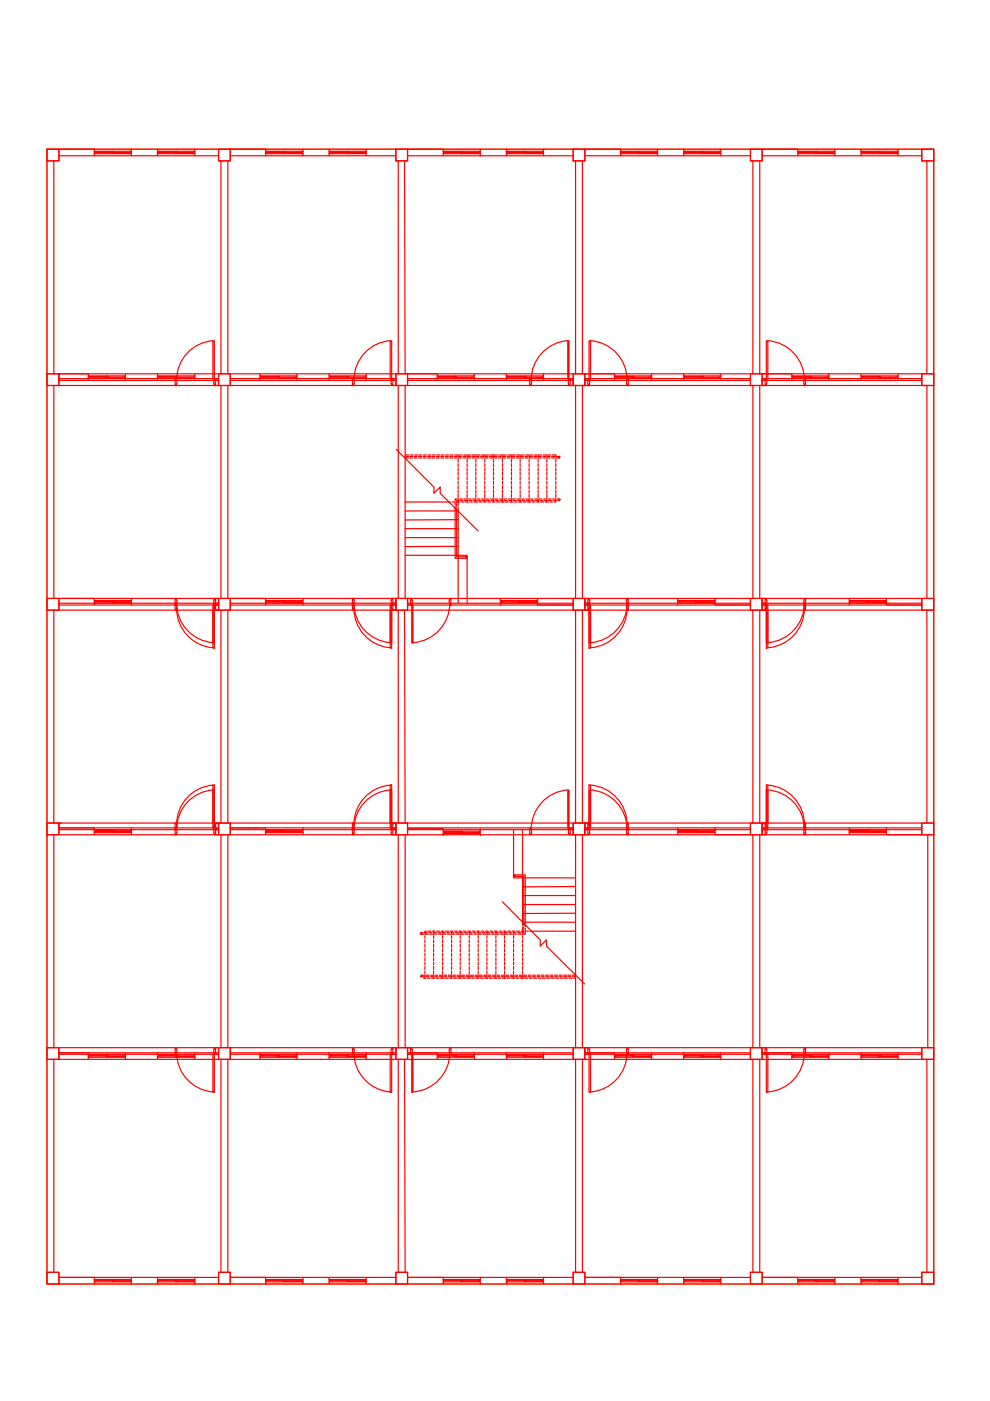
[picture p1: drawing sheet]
<svg xmlns="http://www.w3.org/2000/svg" width="210mm" height="297mm" viewBox="0 0 210 297" stroke-linecap="round" stroke-linejoin="round" font-family="sans-serif">
<!-- layer: SB foot print -->
<path d="M10 31.6h188v240.6h-188z" fill="none" stroke="#ff7f00" stroke-width=".25"/>
<!-- layer: SB FIRST FLOOR -->
<g fill="none" stroke="#f00" stroke-width=".25">
<path d="M10 31.6h2.5v2.5h-2.5zM46.3 31.6h2.5v2.5h-2.5zM83.9 31.6h2.5v2.5h-2.5zM121.5 31.6h2.5v2.5h-2.5zM159.1 31.6h2.5v2.5h-2.5zM195.4 31.6h2.6v2.5h-2.6zM12.5 79.3h6.2v1.4M18.7 79.7h7.9M18.9 79.7v.5M18.9 79.8h4v.3M18.9 80h7.6M19.3 79.8v.2"/>
<path d="M22.5 79.8v.3h4M22.7 79.7v.5M26 80v.1M26.5 79.7v.5M26.6 79.3v1.4M33.4 79.7h7.9M33.4 79.3v1.4M33.6 79.7v.5M33.6 79.8h4v.3M33.6 80h7.5M34 79.8v.2M37.1 79.8v.3h4"/>
<path d="M37.4 79.7v.5M40.7 80v.1M41.1 79.7v.5M41.3 79.3v1.4M46.3 79.3v1.4M48.8 79.3v2.4h-2.5v-1h-33.8v-1.4h185.5v50.1h-188v-47.7h2.5v-2.4h-2.5v2.4M55.1 79.3v1.4M55.1 79.7h7.9M55.3 79.7v.5M55.3 79.8h3.9v.3M55.3 80h7.5M55.7 79.8v.2"/>
<path d="M58.8 79.8v.3h4M59 79.7v.5M62.4 80v.1M62.8 79.7v.5M63 79.3v1.4M69.8 79.7h7.8M69.8 79.3v1.4M70 79.7v.5M70 79.8h3.9v.3M70 80h7.5M70.3 79.8v.2M73.5 79.8v.3h4"/>
<path d="M73.7 79.7v.5M77.1 80v.1M77.5 79.7v.5M77.6 79.3v1.4M83.9 79.3v2.4h2.5v-2.4h6.3v1.4M92.7 79.7h7.9M92.9 79.7v.5M92.9 79.8h3.9v.3M92.9 80h7.5M93.3 79.8v.2M96.4 79.8v.3h4M96.6 79.7v.5"/>
<path d="M100 80v.1M100.4 79.7v.5M100.6 79.3v1.4M107.4 79.7h7.8M107.4 79.3v1.4M107.6 79.7v.5M107.6 79.8h4v.3M107.6 80h7.4M107.9 79.8v.2M111.1 79.8v.3h3.9M111.3 79.7v.5M114.7 80v.1"/>
<path d="M115 79.7v.5M115.2 79.3v1.4M121.5 79.3v2.4h2.5v-2.4h6.3v1.4M130.3 79.7h7.9M130.5 79.7v.5M130.5 79.8h3.9v.3M130.5 80h7.5M130.9 79.8v.2M134 79.8v.3h4M134.2 79.7v.5M137.6 80v.1M138 79.7v.5"/>
<path d="M138.2 79.3v1.4M145 79.7h7.8M145 79.3v1.4M145.1 79.7v.5M145.1 79.8h4v.3M145.1 80h7.5M145.5 79.8v.2M148.7 79.8v.3h3.9M148.9 79.7v.5M152.3 80v.1M152.6 79.7v.5M152.8 79.3v1.4"/>
<path d="M159.1 79.3v2.4h2.5v-2.4h6.3v1.4M167.9 79.7h7.9M168.1 79.7v.5M168.1 79.8h4v.3M168.1 80h7.5M168.5 79.8v.2M171.6 79.8v.3h4M171.8 79.7v.5M175.2 80v.1M175.6 79.7v.5M175.8 79.3v1.4M182.5 79.7h7.9"/>
<path d="M182.5 79.3v1.4M182.7 79.7v.5M182.7 79.8h4v.3M182.7 80h7.5M183.1 79.8v.2M186.3 79.8v.3h3.9M186.5 79.7v.5M189.9 80v.1M190.2 79.7v.5M190.4 79.3v1.4M195.4 79.3v2.4h2.6M11.4 81.7v45.2"/>
<path d="M18.7 80.2h7.9M33.4 80.2h7.9M46.8 81.9v45M48.3 81.7v45.2M48.8 80.7h35.1M55.1 80.2h7.9M69.8 80.2h7.8M84 95.3l8 8v1.3l1.3-1.3v1.3l8.1 8M84.4 81.7v45.2M85.9 81.7v45.2M85.9 96.5h.8M85.9 96.8h.7"/>
<path d="M85.9 97.1h.7M86.4 80.7h35.1M86.9 96.8h.6M86.9 97.1h.6M87 96.5h.6M87.8 96.8h.6M87.8 97.1h.6M87.9 96.5h.7M88.8 96.8h.6M88.8 97.1h.6M88.8 96.5h.7M89.7 96.8h.6"/>
<path d="M89.7 97.1h.6M89.8 96.5h.6M90.7 96.8h.6M90.7 97.1h.6M90.7 96.5h.7M91.6 96.8h.6M91.6 97.1h.6M91.7 96.5h.6M92.5 96.8h.6M92.5 97.1h.6M92.6 96.5h.7M92.7 80.2h7.9"/>
<path d="M93.5 96.8h.6M93.5 97.1h.6M93.5 96.5h.7M94.4 96.8h.6M94.4 97.1h.6M94.5 96.5h.6M95.4 96.8h.6M95.4 97.1h.6M95.4 96.5h.7M96.3 96.8h.6M96.3 97.1h.6M96.4 96.5h.6"/>
<path d="M97.1 96.5v.5M97.1 97.4v.6M97.1 98.3v.6M97.1 99.3v.6M97.2 96.8h.6M97.2 97.1h.6M97.3 96.5h.7M98.2 96.8h.6M98.2 97.1h.6M98.3 96.5h.6M99 96.5v.5M99 97.4v.6"/>
<path d="M99 98.3v.6M99 99.3v.6M99.1 96.8h.6M99.1 97.1h.6M99.2 96.5h.6M100.1 96.8h.6M100.1 97.1h.6M100.1 96.5h.7M100.9 96.5v.5M100.9 97.4v.6M100.9 98.3v.6M100.9 99.3v.6"/>
<path d="M101 96.8h.6M101 97.1h.6M101.1 96.5h.6M101.9 96.8h.6M101.9 97.1h.6M102 96.5h.7M102.8 96.5v.5M102.8 97.4v.6M102.8 98.3v.6M102.8 99.3v.6M102.9 96.8h.6M102.9 97.1h.6"/>
<path d="M103 96.5h.6M103.8 96.8h.6M103.8 97.1h.6M103.9 96.5h.6M104.6 96.5v.5M104.6 97.4v.6M104.6 98.3v.6M104.6 99.3v.6M104.8 96.8h.6M104.8 97.1h.6M104.8 96.5h.7M105.7 96.8h.6"/>
<path d="M105.7 97.1h.6M105.8 96.5h.6M106.5 96.5v.5M106.5 97.4v.6M106.5 98.3v.6M106.5 99.3v.6M106.6 96.8h.6M106.6 97.1h.6M106.7 96.5h.7M107.4 80.2h7.8M107.6 96.8h.6M107.6 97.1h.6"/>
<path d="M107.7 96.5h.6M108.4 96.5v.5M108.4 97.4v.6M108.4 98.3v.6M108.4 99.3v.6M108.5 96.8h.6M108.5 97.1h.6M108.6 96.5h.6M109.5 96.8h.6M109.5 97.1h.6M109.5 96.5h.7M110.3 96.5v.5"/>
<path d="M110.3 97.4v.6M110.3 98.3v.6M110.3 99.3v.6M110.4 96.8h.6M110.4 97.1h.6M110.5 96.5h.6M111.3 96.8h.6M111.3 97.1h.6M111.4 96.5h.7M112.2 96.5v.5M112.2 97.4v.6M112.2 98.3v.6"/>
<path d="M112.2 99.3v.6M112.3 96.8h.6M112.3 97.1h.6M112.4 96.5h.6M113.2 96.8h.6M113.2 97.1h.6M113.3 96.5h.6M114.1 96.5v.5M114.1 97.4v.6M114.1 98.3v.6M114.1 99.3v.6M114.2 96.8h.6"/>
<path d="M114.2 97.1h.6M114.2 96.5h.7M115.1 96.8h.6M115.1 97.1h.6M115.2 96.5h.6M115.9 96.5v.5M115.9 97.4v.6M115.9 98.3v.6M115.9 99.3v.6M116 96.8h.6M116 97.1h.6M116.1 96.5h.7"/>
<path d="M117 96.8h.6M117 97.1h.6M117.1 96.5h.7v.5M117.8 97.4v.6M117.8 98.3v.6M117.8 99.3v.6M117.9 96.8h.7M117.9 97.1h.7M118.4 96.9l.1 .2 .2-.1M118.5 96.8l.2 .1M122 81.7v45.2M123.5 81.7v45.2"/>
<path d="M124 80.7h35.1M130.3 80.2h7.9M145 80.2h7.8M159.6 81.7v45.2M161.1 81.7v45.2M161.6 80.7h33.8M167.9 80.2h7.9M182.5 80.2h7.9M196.5 81.7v45.2M85.9 114h11.2M85.9 112.1h11.2M85.9 108.3h11.2"/>
<path d="M85.9 106.4h9.7M95.9 106.4h.6M96.5 107.4v11h2.4M96.5 106.5v.6M96.8 107.7v10.4h2.1M96.8 106.8v.6M97.1 105.8h-.6v.4M97.1 108.3v9.4h-11.2M97.1 115.8l-11.2 .1M97.1 110.2h-11.2M97.1 105.8v.6h-.3M97.1 100.1v.7"/>
<path d="M97.1 101.1v.6M97.1 102.1v.6M97.1 103v.6M97.1 104v.6M97.1 104.8v.7M97.1 107.5v.8M97.2 106.1h-.4v.4M97.4 105.8h.6M97.5 106.4h-.4v.8M97.5 106.1h.7M97.8 106.4h.6M98.3 105.8h.6"/>
<path d="M98.5 106.1h.6M98.7 106.4h.7M99 100.1v.7M99 101.1v.6M99 102.1v.6M99 103v.6M99 104v.6M99 104.8v.7M99 105.8v.6M99.2 105.8h.7M99.4 106.1h.7M99.7 106.4h.6"/>
<path d="M100.2 105.8h.6M100.4 106.1h.6M100.6 106.4h.6M100.9 100.1v.7M100.9 101.1v.6M100.9 102.1v.6M100.9 103v.6M100.9 104v.6M100.9 104.8v.7M100.9 105.8v.6M101.1 105.8h.7M101.3 106.1h.6"/>
<path d="M101.5 106.4h.7M102.1 105.8h.6M102.2 106.1h.7M102.5 106.4h.6M102.8 100.1v.7M102.8 101.1v.6M102.8 102.1v.6M102.8 103v.6M102.8 104v.6M102.8 104.8v.7M102.8 105.8v.6M103 105.8h.6"/>
<path d="M103.2 106.1h.6M103.4 106.4h.7M103.9 105.8h.7M104.1 106.1h.7M104.4 106.4h.6M104.6 100.1v.7M104.6 101.1v.6M104.6 102.1v.6M104.6 103v.6M104.6 104v.6M104.6 104.8v.7M104.6 105.8v.6"/>
<path d="M104.9 105.8h.6M105.1 106.1h.6M105.3 106.4h.6M105.8 105.8h.7M106 106.1h.6M106.2 106.4h.7M106.5 100.1v.7M106.5 101.1v.6M106.5 102.1v.6M106.5 103v.6M106.5 104v.6M106.5 104.8v.7"/>
<path d="M106.5 105.8v.6M106.8 105.8h.6M106.9 106.1h.7M107.2 106.4h.6M107.7 105.8h.6M107.9 106.1h.6M108.1 106.4h.7M108.4 100.1v.7M108.4 101.1v.6M108.4 102.1v.6M108.4 103v.6M108.4 104v.6"/>
<path d="M108.4 104.8v.7M108.4 105.8v.6M108.6 105.8h.7M108.8 106.1h.7M109.1 106.4h.6M109.6 105.8h.6M109.8 106.1h.6M110 106.4h.6M110.3 100.1v.7M110.3 101.1v.6M110.3 102.1v.6M110.3 103v.6"/>
<path d="M110.3 104v.6M110.3 104.8v.7M110.3 105.8v.6M110.5 105.8h.7M110.7 106.1h.6M110.9 106.4h.7M111.5 105.8h.6M111.6 106.1h.7M111.9 106.4h.6M112.2 100.1v.7M112.2 101.1v.6M112.2 102.1v.6"/>
<path d="M112.2 103v.6M112.2 104v.6M112.2 104.8v.7M112.2 105.8v.6M112.4 105.8h.6M112.6 106.1h.6M112.8 106.4h.7M113.3 105.8h.7M113.5 106.1h.7M113.8 106.4h.5M114.1 100.1v.7M114.1 101.1v.6"/>
<path d="M114.1 102.1v.6M114.1 103v.6M114.1 104v.6M114.1 104.8v.7M114.1 105.8v.6M114.3 105.8h.6M114.5 106.1h.6M114.7 106.4h.6M115.2 105.8h.7M115.4 106.1h.6M115.6 106.4h.7M115.9 100.1v.7"/>
<path d="M115.9 101.1v.6M115.9 102.1v.6M115.9 103v.6M115.9 104v.6M115.9 104.8v.7M115.9 105.8v.6M116.2 105.8h.6M116.3 106.1h.7M116.6 106.4h.6M117.1 105.8h.6M117.3 106.1h.6M117.8 105.8v.6h-.3"/>
<path d="M117.8 100.1v.7M117.8 101.1v.6M117.8 102.1v.6M117.8 103v.6M117.8 104v.6M117.8 104.8v.7M118 105.8h.6M118.2 106.1h.4M118.5 105.9v.2h.2M118.5 105.8l.3 .1M10 126.9h2.5v2.5M12.5 127.9h33.8"/>
<path d="M37.4 129v.4h-.3v-1.5h.3l.1 1.1M37.5 128.9a8.4 8.4 0 0 0 7.7 8.4M45.1 129.4h.4v8h-.4zM45.5 127.9h.2v1.5h-.2v-.4h-.2zM45.7 127.9h.6v1.5h-.6h.6v-2.5h2.5v2.5M48.8 127.9h35.1M75 129v.4h-.3v-1.5h.3l.1 1.1M75 128.9a8.4 8.4 0 0 0 7.8 8.4M82.7 129.4h.3v8h-.3zM83 127.9h.3v1.5h-.3v-.4h-.1zM83.3 127.9h.6v1.5h-.6h.6v-2.5h2.5v2.5M86.4 127.9h35.1"/>
<path d="M97.1 127.9v-10.2h1.9v10.2M124 127.9h35.1M124.6 127.9h-.6v1.5h.6h-.6v-2.5h-2.5v2.5M124.6 127.9h.3v.4h.1l-.1 1.1h-.3zM124.9 129.4h.3v8h-.3zM132.8 129l.2-1.1h.2v1.5h-.2v-.4a8.4 8.4 0 0 1-7.8 8.3M161.6 127.9h33.8M162.2 127.9h-.6v1.5h.6h-.6v-2.5h-2.5v2.5M162.2 127.9h.3v.4h.1l-.1 1.1h-.3zM162.5 129.4h.3v8h-.3zM170.4 129l.1-1.1h.3v1.5h-.3v-.4a8.4 8.4 0 0 1-7.7 8.3M198 126.9h-2.6v2.5"/>
<path d="M11.4 177v45.1M12.5 174.5h.6M21.6 175.9h.7M37.4 174.9v-.4h-.3v1.4h.3v-.3h.1v-.7M45.1 166.4h.4v8.1h-.4zM45.2 166.5a8.4 8.4 0 0 0-7.7 8.4M45.5 174.5h.2v1.4h-.2v-.3h-.2zM45.7 175.9h.6v-1.4h-.6h.6v1.4M46.8 177.1v45M48.3 177v45.1M48.8 174.5v2.5h-2.5v-1.1h-33.8v-1.4h73.9M48.8 175.9h35.1"/>
<path d="M75 174.9v-.4h-.3v1.4h.3v-.3h.1v-.7M82.7 166.4h.3v8.1h-.3zM82.8 166.5a8.4 8.4 0 0 0-7.8 8.4M83 174.5h.3v1.4h-.3v-.3h-.1zM84.4 177v45.1M85.9 177v45.1M86.4 174.5h111.6v50.1h-188v-47.6h2.5v-2.5h-2.5v2.5M86.4 174.5v2.5h-2.5v-2.5h-.6h.6v1.4h-.6M86.4 175.9h35.1M108.9 175.9v10.2h1.9v-10.2M121.5 174.5v2.5h2.5v-2.5h.6h-.6v1.4h.6M122 177v45.1"/>
<path d="M123.5 177v45.1M124 175.9h35.1M124.6 174.5h.3v.4h.1l-.1 1h-.3zM124.9 166.4h.3v8.1h-.3zM125.2 166.5a8.4 8.4 0 0 1 7.8 8.4v-.4h.2v1.4h-.2v-.3h-.2v-.7M159.1 174.5v2.5h2.5v-2.5h.6h-.6v1.4h.6M159.6 177v45.1M161.1 177v45.1M161.6 175.9h33.8M162.2 174.5h.3v.4h.1l-.1 1h-.3zM162.5 166.4h.3v8.1h-.3zM162.8 166.5a8.4 8.4 0 0 1 7.7 8.4v-.4h.3v1.4h-.3v-.3h-.1v-.7"/>
<path d="M195.4 174.5v2.5h2.6M196.7 177v45.1M89.1 197.9l.3 .2M89.2 197.7h.2l.1 .2M89.3 197.7h.4M89.3 198.1h.5M90 197.7h.6M90.1 198.4v.6M90.1 199.3v.6M90.2 198.1h.6M90.4 197.4h-.3v.7M90.7 197.4h.7"/>
<path d="M90.9 197.7h.7M91.1 198.1h.6M91.7 197.4h.6M91.9 197.7h.6M91.9 197.4v.7M91.9 198.4v.6M91.9 199.3v.6M92.1 198.1h.6M92.6 197.4h.6M92.8 197.7h.7M93 198.1h.6M93.5 197.4h.7"/>
<path d="M93.8 197.7h.6M93.8 197.4v.7M93.8 198.4v.6M93.8 199.3v.6M93.9 198.1h.6M94.5 197.4h.6M94.7 197.7h.6M94.9 198.1h.6M95.4 197.4h.7M95.6 197.7h.7M95.7 197.4v.7M95.7 198.4v.6"/>
<path d="M95.7 199.3v.6M95.8 198.1h.6M96.4 197.4h.6M96.6 197.7h.6M96.8 198.1h.6M97.3 197.4h.6M97.5 197.7h.7M97.6 197.4v.7M97.6 198.4v.6M97.6 199.3v.6M97.7 198.1h.6M98.2 197.4h.7"/>
<path d="M98.5 197.7h.6M98.6 198.1h.6M99.2 197.4h.6M99.4 197.7h.6M99.5 197.4v.7M99.5 198.4v.6M99.5 199.3v.6M99.6 198.1h.6M100.1 197.4h.7M100.3 197.7h.7M100.5 198.1h.6M101.1 197.4h.5"/>
<path d="M101.3 197.7h.6M101.4 197.4v.7M101.4 198.4v.6M101.4 199.3v.6M101.5 198.1h.6M102 197.4h.6M102.2 197.7h.7M102.4 198.1h.6M102.9 197.4h.7M103.2 197.7h.6M103.2 197.4v.7M103.2 198.4v.6"/>
<path d="M103.2 199.3v.6M103.3 198.1h.6M103.9 197.4h.6M104.1 197.7h.6M104.3 198.1h.6M104.8 197.4h.7M105 197.7h.6M105.1 197.4v.7M105.1 198.4v.6M105.1 199.3v.6M105.2 198.1h.6M105.8 197.4h.5"/>
<path d="M106 197.7h.6M106.2 198.1h.6M106.5 191.2l8 8.1v1.3l1.4-1.3v1.3l8 8M106.7 197.4h.6M106.9 197.7h.7M107 197.4v.7M107 198.4v.6M107 199.3v.6M107.1 198.1h.6M107.6 197.4h.7M107.9 197.7h.6M108 198.1h.6"/>
<path d="M108.6 197.4h.6M108.8 197.7h.6M108.9 197.4v.7M108.9 198.4v.6M108.9 199.3v.6M109 198.1h.6M109 185.5h2.4v11M109 185.8h2v10.4M109.5 197.4h.7M109.7 197.7h.6M109.9 198.1h.6M110.8 196.6v.8h-.3"/>
<path d="M110.8 189.9h11.2M110.8 191.8h11.2M110.8 195.5h11.2M110.8 195.5v.8M110.8 198.4v.6M110.8 199.3v.6M111 197.4v.3h-.3M111 196.5v.5M111.1 197.4h-.3v.7M111.4 197.7v.4h-.5M111.4 196.8v.6M111.4 197.4h.7"/>
<path d="M112.4 197.4h9.7M122 186.1h-11.2v9.4M122 188h-11.2M122 193.6l-11.2 .1M89.1 207l.3 .1M89.3 206.8l.2 .2M89.3 207.1h.7M89.3 206.8h.7M89.8 207.4h.5M90.1 200.2v.7M90.1 201.2v.6M90.1 202.1v.7"/>
<path d="M90.1 203.1v.6M90.1 204v.6M90.1 204.9v.7M90.1 205.9v.6M90.1 206.8v.6M90.3 207.1h.7M90.3 206.8h.7M90.6 207.4h.6M91.3 207.1h.6M91.3 206.8h.6M91.5 207.4h.6M91.9 200.2v.7"/>
<path d="M91.9 201.2v.6M91.9 202.1v.7M91.9 203.1v.6M91.9 204v.6M91.9 204.9v.7M91.9 205.9v.6M91.9 206.8v.6M92.2 207.1h.6M92.2 206.8h.6M92.4 207.4h.7M93.1 207.1h.7M93.1 206.8h.7"/>
<path d="M93.4 207.4h.6M93.8 200.2v.7M93.8 201.2v.6M93.8 202.1v.7M93.8 203.1v.6M93.8 204v.6M93.8 204.9v.7M93.8 205.9v.6M93.8 206.8v.6M94.1 207.1h.6M94.1 206.8h.6M94.3 207.4h.7"/>
<path d="M95 207.1h.7M95 206.8h.7M95.3 207.4h.6M95.7 200.2v.7M95.7 201.2v.6M95.7 202.1v.7M95.7 203.1v.6M95.7 204v.6M95.7 204.9v.7M95.7 205.9v.6M95.7 206.8v.6M96 207.1h.6"/>
<path d="M96 206.8h.6M96.2 207.4h.6M96.9 207.1h.6M96.9 206.8h.6M97.1 207.4h.7M97.6 200.2v.7M97.6 201.2v.6M97.6 202.1v.7M97.6 203.1v.6M97.6 204v.6M97.6 204.9v.7M97.6 205.9v.6"/>
<path d="M97.6 206.8v.6M97.8 207.1h.7M97.8 206.8h.7M98.1 207.4h.6M98.8 207.1h.6M98.8 206.8h.6M99 207.4h.7M99.5 200.2v.7M99.5 201.2v.6M99.5 202.1v.7M99.5 203.1v.6M99.5 204v.6"/>
<path d="M99.5 204.9v.7M99.5 205.9v.6M99.5 206.8v.6M99.7 207.1h.7M99.7 206.8h.7M100 207.4h.6M100.7 207.1h.6M100.7 206.8h.6M100.9 207.4h.6M101.4 200.2v.7M101.4 201.2v.6M101.4 202.1v.7"/>
<path d="M101.4 203.1v.6M101.4 204v.6M101.4 204.9v.7M101.4 205.9v.6M101.4 206.8v.6M101.6 207.1h.6M101.6 206.8h.6M101.8 207.4h.7M102.5 207.1h.7M102.5 206.8h.7M102.8 207.4h.6M103.2 200.2v.7"/>
<path d="M103.2 201.2v.6M103.2 202.1v.7M103.2 203.1v.6M103.2 204v.6M103.2 204.9v.7M103.2 205.9v.6M103.2 206.8v.6M103.5 207.1h.6M103.5 206.8h.6M103.7 207.4h.7M104.4 207.1h.7M104.4 206.8h.7"/>
<path d="M104.7 207.4h.6M105.1 200.2v.7M105.1 201.2v.6M105.1 202.1v.7M105.1 203.1v.6M105.1 204v.6M105.1 204.9v.7M105.1 205.9v.6M105.1 206.8v.6M105.4 207.1h.6M105.4 206.8h.6M105.6 207.4h.6"/>
<path d="M106.3 207.1h.6M106.3 206.8h.6M106.5 207.4h.7M107 200.2v.7M107 201.2v.6M107 202.1v.7M107 203.1v.6M107 204v.6M107 204.9v.7M107 205.9v.6M107 206.8v.6M107.2 207.1h.7"/>
<path d="M107.2 206.8h.7M107.5 207.4h.6M108.2 207.1h.6M108.2 206.8h.6M108.4 207.4h.7M108.9 200.2v.7M108.9 201.2v.6M108.9 202.1v.7M108.9 203.1v.6M108.9 204v.6M108.9 204.9v.7M108.9 205.9v.6"/>
<path d="M108.9 206.8v.6M109.1 207.1h.7M109.1 206.8h.7M109.4 207.4h.6M110.1 207.1h.6M110.1 206.8h.6M110.3 207.4h.6M110.8 200.2v.7M110.8 201.2v.6M110.8 202.1v.7M110.8 203.1v.6M110.8 204v.6"/>
<path d="M110.8 204.9v.7M110.8 205.9v.6M110.8 206.8v.6M111 207.1h.6M111 206.8h.6M111.2 207.4h.7M111.9 207.1h.7M111.9 206.8h.7M112.2 207.4h.6M112.9 207.1h.6M112.9 206.8h.6M113.1 207.4h.7"/>
<path d="M113.8 207.1h.7M113.8 206.8h.7M114.1 207.4h.6M114.8 207.1h.6M114.8 206.8h.6M115 207.4h.6M115.7 207.1h.6M115.7 206.8h.6M115.9 207.4h.7M116.6 207.1h.7M116.6 206.8h.7M116.9 207.4h.6"/>
<path d="M117.6 207.1h.6M117.6 206.8h.6M117.8 207.4h.7M118.5 207.1h.7M118.5 206.8h.7M118.8 207.4h.6M119.5 207.1h.6M119.5 206.8h.6M119.7 207.4h.6M120.4 207.1h.6M120.4 206.8h.6M120.6 207.4h.7"/>
<path d="M121.3 207.1h.7M121.3 206.8h.7M121.6 207.4h.4M10 222.1h2.5v2.5M12.5 223.2h33.8M18.7 223.7h7.9M18.7 224.2h7.9M18.7 223.2v1.4M18.9 223.7v.5M18.9 223.7h4v.3M18.9 223.9h7.6M19.3 223.7v.2"/>
<path d="M22.5 223.7v.3h4M22.7 223.7v.5M26 223.9v.1M26.5 223.7v.5M26.6 223.2v1.4M33.4 223.7h7.9M33.4 224.2h7.9M33.4 223.2v1.4M33.6 223.7v.5M33.6 223.7h4v.3M33.6 223.9h7.5M34 223.7v.2"/>
<path d="M37.1 223.7v.3h4M37.4 223.7v.5M40.7 223.9v.1M41.1 223.7v.5M41.3 223.2v1.4M46.3 224.6v-2.5h2.5v2.5M48.8 223.2h35.1M55.1 223.2v1.4M55.1 223.7h7.9M55.1 224.2h7.9M55.3 223.7v.5M55.3 223.7h3.9v.3"/>
<path d="M55.3 223.9h7.5M55.7 223.7v.2M58.8 223.7v.3h4M59 223.7v.5M62.4 223.9v.1M62.8 223.7v.5M63 223.2v1.4M69.8 223.2v1.4M69.8 223.7h7.8M69.8 224.2h7.8M70 223.7v.5M70 223.7h3.9v.3"/>
<path d="M70 223.9h7.5M70.3 223.7v.2M73.5 223.7v.3h4M73.7 223.7v.5M77.1 223.9v.1M77.5 223.7v.5M77.6 223.2v1.4M83.9 224.6v-2.5h2.5v2.5M86.4 223.2h35.1M92.7 223.7h7.9M92.7 224.2h7.9M92.7 223.2v1.4"/>
<path d="M92.9 223.7v.5M92.9 223.7h3.9v.3M92.9 223.9h7.5M93.3 223.7v.2M96.4 223.7v.3h4M96.6 223.7v.5M100 223.9v.1M100.4 223.7v.5M100.6 223.2v1.4M107.4 223.7h7.8M107.4 224.2h7.8M107.4 223.2v1.4"/>
<path d="M107.6 223.7v.5M107.6 223.7h4v.3M107.6 223.9h7.4M107.9 223.7v.2M111.1 223.7v.3h3.9M111.3 223.7v.5M114.7 223.9v.1M115 223.7v.5M115.2 223.2v1.4M121.5 224.6v-2.5h2.5v2.5M124 223.2h35.1M130.3 223.7h7.9"/>
<path d="M130.3 224.2h7.9M130.3 223.2v1.4M130.5 223.7v.5M130.5 223.7h3.9v.3M130.5 223.9h7.5M130.9 223.7v.2M134 223.7v.3h4M134.2 223.7v.5M137.6 223.9v.1M138 223.7v.5M138.2 223.2v1.4M145 223.7h7.8"/>
<path d="M145 224.2h7.8M145 223.2v1.4M145.1 223.7v.5M145.1 223.7h4v.3M145.1 223.9h7.5M145.5 223.7v.2M148.7 223.7v.3h3.9M148.9 223.7v.5M152.3 223.9v.1M152.6 223.7v.5M152.8 223.2v1.4M159.1 224.6v-2.5h2.5v2.5"/>
<path d="M161.6 223.2h33.8M167.9 223.7h7.9M167.9 224.2h7.9M167.9 223.2v1.4M168.1 223.7v.5M168.1 223.7h4v.3M168.1 223.9h7.5M168.5 223.7v.2M171.6 223.7v.3h4M171.8 223.7v.5M175.2 223.9v.1M175.6 223.7v.5"/>
<path d="M175.8 223.2v1.4M182.5 223.7h7.9M182.5 224.2h7.9M182.5 223.2v1.4M182.7 223.7v.5M182.7 223.7h4v.3M182.7 223.9h7.5M183.1 223.7v.2M186.3 223.7v.3h3.9M186.5 223.7v.5M189.9 223.9v.1M190.2 223.7v.5"/>
<path d="M190.4 223.2v1.4M198 222.1h-2.6v2.5M10 269.8h2.5v2.4h-2.5zM46.3 269.8h2.5v2.4h-2.5zM83.9 269.8h2.5v2.4h-2.5zM121.5 269.8h2.5v2.4h-2.5zM159.1 269.8h2.5v2.4h-2.5zM195.4 269.8h2.6v2.4h-2.6z"/>
<circle cx="98.9" cy="118.1" r=".16"/>
<circle cx="109" cy="185.6" r=".16"/>
</g>
<!-- layer: SB SECOND FLOOR -->
<g fill="none" stroke="#f00" stroke-width=".25">
<path d="M10 31.6h188v50.1h-188zM11.4 34.1v45.2M12.5 33h33.8M20 33v-1.4h-7.5v2.5h-2.5M20 32.1h7.9M20 32.6h7.9M20.2 32.1v.1M20.2 32.3v.3M20.6 32.2v.1M23.7 32.2v.3h4v-.2h-7.6v-.1h4.1v.3M23.9 32.1v.5M27.3 32.3v.2"/>
<path d="M27.7 32.1v.2M27.7 32.5v.1M27.9 31.6v1.4M33.4 31.6v1.4M33.4 32.1h7.9M33.4 32.6h7.9M33.6 32.2v.1h7.5v.3M33.6 32.1v.1M33.6 32.3v.3M33.6 32.2h4v.3M34 32.2v.1M37.1 32.2v.3h4"/>
<path d="M37.4 32.1v.5M40.7 32.3v.2M41.1 32.1v.2M41.3 31.6v1.4M46.3 31.6v2.5h2.5v-2.5h7.5v1.4M46.8 34.1v45.2M48.3 34.1v45.2M48.8 33h35.1M56.3 32.1h7.9M56.3 32.6h7.9M56.5 32.2v.4M56.5 32.2h4v.3"/>
<path d="M56.5 32.3h7.6M56.5 32.1v.1M56.9 32.2v.1M60.1 32.2v.3h4v-.2M60.3 32.1v.5M63.6 32.3v.2M64.1 32.1v.2M64.1 32.5v.1M64.2 31.6v1.4M69.8 31.6v1.4M69.8 32.1h7.8M69.8 32.6h7.8"/>
<path d="M69.9 32.2v.1h7.6v.2h-4v-.3M70 32.1v.1h3.9v.3M70 32.3v.3M70.3 32.2v.1M73.7 32.1v.5M77.1 32.3v.2M77.5 32.1v.2M77.5 32.5v.1M77.6 31.6v1.4M83.9 31.6v2.5h2.5M84.4 34.1v45.2M85.8 34.1l.1 45.2"/>
<path d="M86.4 33h35.1M94 33v-1.4h-7.6v2.4M94 32.1h7.8M94 32.6h7.8M94.1 32.2v.4M94.1 32.2h4v.3M94.1 32.3h7.5M94.1 32.1v.1M94.5 32.2v.1M97.6 32.2v.3h4v-.2M97.9 32.1v.5M101.3 32.3v.2"/>
<path d="M101.6 32.1v.2M101.6 32.5v.1M101.8 31.6v1.4M107.4 31.6v1.4M107.4 32.1h7.8M107.4 32.6h7.8M107.5 32.2v.1h7.6v.2h-4v-.3M107.6 32.1v.1h4v.3M107.6 32.3v.3M107.9 32.2v.1M111.3 32.1v.5M114.7 32.3v.2"/>
<path d="M115 32.1v.2M115 32.5v.1M115.2 31.6v1.4M121.5 31.6v2.5h2.5v-2.5h7.6v1.4M122 34.1v45.2M123.5 34.1v45.2M124 33h35.1M131.6 32.1h7.8M131.6 32.6h7.8M131.7 32.1v.1M131.7 32.3v.3M132.1 32.2v.1"/>
<path d="M135.2 32.2v.3h4.1v-.2h-7.6v-.1h4v.3M135.5 32.1v.5M138.9 32.3v.2M139.2 32.1v.2M139.2 32.5v.1M139.4 31.6v1.4M145 31.6v1.4M145 32.1h7.8M145 32.6h7.8M145.1 32.2v.1h7.6v.2h-4v-.3M145.1 32.1v.1h4v.3M145.1 32.3v.3"/>
<path d="M145.5 32.2v.1M148.9 32.1v.5M152.3 32.3v.2M152.6 32.1v.2M152.6 32.5v.1M152.8 31.6v1.4M159.1 31.6v2.5h2.5v-2.5h7.5v1.4M159.6 34.1v45.2M161.1 34.1v45.2M161.6 33h33.8M169.1 32.1h7.9M169.1 32.6h7.9"/>
<path d="M169.3 32.3v.3M169.7 32.2v.1M172.8 32.2v.3h4.1v-.2h-7.6v-.1h4v.3M173.1 32.1v.5M176.5 32.3v.2M176.8 32.1v.2M176.8 32.5v.1M177 31.6v1.4M182.5 31.6v1.4M182.5 32.1h7.9M182.5 32.6h7.9M182.7 32.2v.1h7.6v.2h-4v-.3"/>
<path d="M182.7 32.1v.1h4v.3M182.7 32.3v.3M183.1 32.2v.1M186.5 32.1v.5M189.9 32.3v.2M190.2 32.1v.2M190.2 32.5v.1M190.4 31.6v1.4M195.4 31.6v2.5h2.6M196.5 34.1v45.2M10 79.3h2.5v2.4M45.1 72.3h.4v8.4h-.2v.7h.2v.3h.2v-1.4h-.6z"/>
<path d="M45.2 72.2a8.4 8.4 0 0 0-7.7 8.4M82.7 72.3h.3v8.4h-.1v.7h.1v.3h.3v-1.4h-.6zM82.8 72.2a8.4 8.4 0 0 0-7.8 8.4M120.4 72.3h.2v8.4h-.1v.7h.1v.3h.3v-1.4h-.5zM120.4 72.2a8.4 8.4 0 0 0-7.8 8.4M124.9 72.3h.3v8h-.6v1.4h.3v-.3h.1v-.7h-.1zM125.2 72.2a8.4 8.4 0 0 1 7.8 8.4M162.5 72.3h.3v8h-.6v1.4h.3v-.3h.1v-.7h-.1zM162.8 72.2a8.4 8.4 0 0 1 7.7 8.4M198 79.3h-2.6v2.4M12.5 80.3h33.8M37.1 80.3v1.4h.3l.1-1h-.1v-.4h-.3"/>
<path d="M45.7 80.3h.6v1.4h-.6M46.3 81.7v-2.4h2.5v2.4M48.8 80.3h35.1M74.7 80.3v1.4h.3l.1-1h-.1v-.4h-.3M83.3 80.3h.6v1.4h-.6M83.9 81.7v-2.4h2.5v2.4M86.4 80.3h35.1M112.3 80.3v1.4h.3l.1-1h-.1v-.4h-.3M120.9 80.3h.6v1.4h-.6M121.5 81.7v-2.4h2.5v2.4M124 80.3h35.1M124.6 80.3h-.6v1.4h.6"/>
<path d="M133.2 80.3v1.4h-.2l-.2-1h.2v-.4h.2M159.1 81.7v-2.4h2.5v2.4M161.6 80.3h33.8M162.2 80.3h-.6v1.4h.6M170.8 80.3v1.4h-.3l-.1-1h.1v-.4h.3M10 126.9h188v50.1h-188zM11.4 129.4v45.1M12.5 128.3h33.8M20 128.3v-1.4h-7.5v2.5h-2.5M20 127.3h7.9M20 127.8h7.9M20.2 127.3v.2"/>
<path d="M20.2 127.6v.2M20.6 127.5v.1M23.7 127.5v.3h4v-.2h-7.6v-.1h4.1v.3M23.9 127.3v.5M27.3 127.6v.2M27.7 127.3v.3M27.7 127.8h.1M27.9 126.9v1.4M37.1 126.9h.3v.3h.1l-.1 1.1h-.3zM37.5 127.9a8.4 8.4 0 0 0 7.7 8.4M45.5 126.9v.3h-.2v.8h.2v8.3h-.4v-8h.6v-1.4zM45.7 128.3h.1"/>
<path d="M45.7 126.9h.6v1.4h-.6M46.3 126.9v2.5h2.5v-2.5h7.5v1.4M46.8 129.4v45.1M48.3 129.4v45.1M48.8 128.3h35.1M56.3 127.3h7.9M56.3 127.8h7.9M56.5 127.5v.3M56.5 127.5h4v.3M56.5 127.3v.2M56.5 127.6h7.6M56.9 127.5v.1"/>
<path d="M60.1 127.5v.3h4v-.2M60.3 127.3v.5M63.6 127.6v.2M64.1 127.3v.3M64.1 127.8h.1M64.2 126.9v1.4M74.7 126.9h.3v.3h.1l-.1 1.1h-.3zM75 127.9a8.4 8.4 0 0 0 7.8 8.4M83 126.9v.3h-.1v.8h.1v8.3h-.3v-8h.6v-1.4zM83.3 128.3h.1M83.3 126.9h.6v1.4h-.6M83.9 126.9v2.5h2.5"/>
<path d="M84.4 129.4v45.1M85.8 129.4l.1 45.1M86.4 126.9v2.4M87 126.9v1.4h.6v8h-.3v-8.3h.1v-.8h-.1v-.3zM87 128.3h.1M87 126.9h-.6v1.4h.6M95.4 127.9a8.4 8.4 0 0 1-7.8 8.4M95.4 126.9h.2v1.4h-.2v-.4h-.2zM106.1 127.3h7.9M106.1 127.8h7.9M106.1 126.9v1.4M106.3 127.3v.1"/>
<path d="M106.3 127.6v.2M106.7 127.4v.2M109.8 127.4v.3h4v-.1h-7.6v-.2h4.1v.3M110 127.3v.5M113.4 127.6v.1M113.8 127.3v.3M113.8 127.7v.1M114 126.9v1.4h7.5h-35.1M121.5 126.9v2.5h2.5v-2.5M122 129.4v45.1M123.5 129.4v45.1M124.6 126.9v1.4h.6v8h-.3v-8.3h.1v-.8h-.1v-.3z"/>
<path d="M124.6 128.3h.1M124.6 126.9h-.6v1.4h.6M133 127.9a8.4 8.4 0 0 1-7.8 8.4M133 126.9h.2v1.4h-.2v-.4h-.2zM143.7 127.3h7.9M143.7 127.8h7.9M143.7 126.9v1.4M143.9 127.6v-.2h4v.3M143.9 127.6h7.5M143.9 127.3v.1M143.9 127.6v.2M144.3 127.4v.2"/>
<path d="M147.4 127.4v.3h4M147.6 127.3v.5M151 127.6v.1M151.4 127.3v.4M151.4 127.7v.1M151.6 126.9v1.4h7.5h-35.1M159.1 126.9v2.5h2.5v-2.5M159.6 129.4v45.1M161.1 129.4v45.1M162.2 126.9v1.4h.6v8h-.3v-8.3h.1v-.8h-.1v-.3zM162.2 128.3h.1M162.2 126.9h-.6v1.4h.6"/>
<path d="M170.5 127.9a8.4 8.4 0 0 1-7.7 8.4M170.5 126.9h.3v1.4h-.3v-.4h-.1zM180.1 127.3h7.8M180.1 127.8h7.8M180.1 126.9v1.4M180.3 127.3v.1M180.3 127.6v.2M180.6 127.4v.2M183.8 127.4v.3h4v-.1h-7.6v-.2h4v.3M184 127.3v.5M187.4 127.6v.1M187.8 127.3v.3"/>
<path d="M187.8 127.7v.1M187.9 126.9v1.4h7.5h-33.8M195.4 126.9v2.5h2.6M196.5 129.4v45.1M10 174.5h2.5v2.5M20 176h7.9M20 176.5h7.9M20.2 176v.1M20.2 176.3v.2M20.6 176.1v.2M23.7 176.1v.3h4v-.1h-7.6v-.2h4.1v.3M23.9 176v.5"/>
<path d="M27.3 176.3v.1M27.7 176v.3M27.7 176.4v.1M27.9 175.5v1.5M37.1 175.5v1.5h.3l.1-1.1h-.1v-.3h-.3M45.1 167.5h.4v8.4h-.2v.8h.2v.3h.2v-1.4h-.6zM45.2 167.5a8.4 8.4 0 0 0-7.7 8.4M45.7 175.5l.6 .1v1.4h-.6M46.3 177v-2.5h2.5v2.5M46.3 175.5h-33.8h7.5v1.5M54.1 175.5h.1M56.3 176h7.9"/>
<path d="M56.3 176.5h7.9M56.5 176.1v.4M56.5 176.1h4v.3M56.5 176v.1M56.5 176.3h7.6M56.9 176.1v.2M60.1 176.1v.3h4v-.1M60.3 176v.5M63.6 176.3v.1M64.1 176v.3M64.1 176.4v.1M64.2 175.5v1.5"/>
<path d="M74.7 175.5v1.5h.3l.1-1.1h-.1v-.3h-.3M82.7 167.5h.3v8.4h-.1v.8h.1v.3h.3v-1.4h-.6zM82.8 167.5a8.4 8.4 0 0 0-7.8 8.4M83.3 175.5l.6 .1v1.4h-.6M83.9 177v-2.5h2.5v2.5M83.9 175.5h-35.1h7.5v1.5M86.4 175.7h7.6v1.5M86.4 175.5h35.1M94 176.2h7.8M94 176.7h7.8M94.1 176.3v.4M94.1 176.3h4v.3"/>
<path d="M94.1 176.2v.1M94.1 176.5h7.5M94.5 176.3v.2M97.6 176.3v.3h4v-.1M97.9 176.2v.5M101.3 176.5v.1M101.6 176.2v.3M101.6 176.6v.1M101.8 175.7v1.5M112.3 175.5v1.5h.3l.1-1.1h-.1v-.3h-.3M120.4 167.5h.2v8.4h-.1v.8h.1v.3h.3v-1.4h-.5zM120.4 167.5a8.4 8.4 0 0 0-7.8 8.4"/>
<path d="M120.9 175.6h.1M120.9 175.6h.6v1.4h-.6M121.5 177v-2.5h2.5v2.5M124 175.5h35.1M124.6 175.5l-.6 .1v1.4h.6M124.9 167.5h.3v8.1h-.6v1.4h.3v-.3h.1v-.8h-.1zM125.2 167.5a8.4 8.4 0 0 1 7.8 8.4M133.2 175.5v1.5h-.2l-.2-1.1h.2v-.3h.2M143.7 176h7.9M143.7 176.5h7.9M143.7 175.5v1.5M143.9 176.3v-.2h4v.3"/>
<path d="M143.9 176.3h7.5M143.9 176v.1M143.9 176.3v.2M144.3 176.1v.2M147.4 176.1v.3h4M147.6 176v.5M151 176.3v.1M151.4 176v.4M151.4 176.4v.1M151.6 175.5v1.5h7.5v-2.5h2.5v2.5M161.6 175.5h33.8M162.2 175.5l-.6 .1v1.4h.6"/>
<path d="M162.5 167.5h.3v8.1h-.6v1.4h.3v-.3h.1v-.8h-.1zM162.8 167.5a8.4 8.4 0 0 1 7.7 8.4M170.8 175.5v1.5h-.3l-.1-1.1h.1v-.3h.3M180.1 176h7.8M180.1 176.5h7.8M180.1 175.5v1.5M180.3 176v.1M180.3 176.3v.2M180.6 176.1v.2M183.8 176.1v.3h4v-.1h-7.6v-.2h4v.3M184 176v.5M187.4 176.3v.1"/>
<path d="M187.8 176v.3M187.8 176.4v.1M198 174.5h-2.6v2.5h-7.5v-1.5M10 222.1h188v50.1h-188zM11.4 224.6v45.2M12.5 223.5h33.8M12.5 222.1v2.5h-2.5M37.1 222.1h.3v.3h.1l-.1 1.1h-.3zM37.5 223.1a8.4 8.4 0 0 0 7.7 8.4M45.5 222.1v.3h-.2v.8h.2v8.4h-.4v-8.1h.6v-1.4zM45.7 223.5h.1M45.7 222.1h.6v1.4h-.6"/>
<path d="M46.3 222.1v2.5h2.5v-2.5M46.8 224.6v45.2M48.3 224.6v45.2M48.8 223.5h35.1M74.7 222.1h.3v.3h.1l-.1 1.1h-.3zM75 223.1a8.4 8.4 0 0 0 7.8 8.4M83 222.1v.3h-.1v.8h.1v8.4h-.3v-8.1h.6v-1.4zM83.3 223.5h.1M83.3 222.1h.6v1.4h-.6M83.9 222.1v2.5h2.5M84.4 224.6v45.2M85.8 224.6l.1 45.2"/>
<path d="M86.4 223.5h35.1M86.4 222.1v2.4M87 222.1v1.4h.6v8.1h-.3v-8.4h.1v-.8h-.1v-.3zM87 223.5h.1M87 222.1h-.6v1.4h.6M95.4 223.1a8.4 8.4 0 0 1-7.8 8.4M95.4 222.1h.2v1.4h-.2v-.4h-.2zM121.5 222.1v2.5h2.5v-2.5M122 224.6v45.2M123.5 224.6v45.2M124 223.5h35.1M124.6 222.1v1.4h.6v8.1h-.3v-8.4h.1v-.8h-.1v-.3z"/>
<path d="M124.6 223.5h.1M124.6 222.1h-.6v1.4h.6M133 223.1a8.4 8.4 0 0 1-7.8 8.4M133 222.1h.2v1.4h-.2v-.4h-.2zM159.1 222.1v2.5h2.5v-2.5M159.6 224.6v45.2M161.1 224.6v45.2M161.6 223.5h33.8M162.2 222.1v1.4h.6v8.1h-.3v-8.4h.1v-.8h-.1v-.3zM162.2 223.5h.1M162.2 222.1h-.6v1.4h.6M170.5 223.1a8.4 8.4 0 0 1-7.7 8.4"/>
<path d="M170.5 222.1h.3v1.4h-.3v-.4h-.1zM195.4 222.1v2.5h2.6M196.5 224.6v45.2M10 269.8h2.5v2.4M20 271.3h7.9M20 271.8h7.9M20.2 271.3h.1M20.2 271.5v.3M20.6 271.3v.2M23.7 271.3v.4h4v-.2h-7.6v-.2h4.1v.4M23.9 271.3v.5M27.3 271.5v.2"/>
<path d="M27.7 271.3v.2M27.7 271.7v.1M27.9 270.8v1.4M33.4 271.3h7.9M33.4 271.8h7.9M33.4 270.8v1.4M33.6 271.3v.2h7.5v.3M33.6 271.3h4v.4M33.6 271.3h.1M33.6 271.5v.3M34 271.3v.2M37.1 271.3v.4h4"/>
<path d="M37.4 271.3v.5M40.7 271.5v.2M41.1 271.3v.2M41.3 270.8v1.4M46.3 272.2v-2.4h2.5v2.4M46.3 270.8h-33.8h7.5v1.4M56.3 271.3h7.9M56.3 271.8h7.9M56.5 271.3v.5M56.5 271.3h4v.4M56.5 271.5h7.6M56.5 271.3h.1"/>
<path d="M56.9 271.3v.2M60.1 271.3v.4h4v-.2M60.3 271.3v.4M63.6 271.5v.2M64.1 271.3v.2M64.1 271.7v.1M64.2 270.8v1.4M69.8 271.3h7.8M69.8 271.8h7.8M69.8 270.8v1.4M69.9 271.3v.2h7.6v.2h-4v-.4M70 271.3h3.9v.4"/>
<path d="M70 271.5v.3M70.3 271.3v.2M73.7 271.3v.5M77.1 271.5v.2M77.5 271.3v.2M77.5 271.7v.1M77.6 270.8v1.4M83.9 272.2v-2.4h2.5v2.4M83.9 270.8h-35.1h7.5v1.4M94 271.3h7.8M94 271.8h7.8M94.1 271.3v.5"/>
<path d="M94.1 271.3h4v.4M94.1 271.5h7.5M94.1 271.3h.1M94.5 271.3v.2M97.6 271.3v.4h4v-.2M97.9 271.3v.5M101.3 271.5v.2M101.6 271.3v.2M101.6 271.7v.1M101.8 270.8v1.4M107.4 271.3h7.8M107.4 271.8h7.8"/>
<path d="M107.4 270.8v1.4M107.5 271.3v.2h7.6v.2h-4v-.4M107.6 271.3h4v.4M107.6 271.5v.3M107.9 271.3v.2M111.3 271.3v.5M114.7 271.5v.2M115 271.3v.2M115 271.7v.1M115.2 270.8v1.4M121.5 272.2v-2.4h2.5v2.4M121.5 270.8h-35.1h7.6v1.4"/>
<path d="M131.6 271.3h7.8M131.6 271.8h7.8M131.7 271.5v.3M132.1 271.3v.2M135.2 271.3v.4h4.1v-.2h-7.6v-.2h4v.4M135.5 271.3v.5M138.9 271.5v.2M139.2 271.3v.2M139.2 271.7v.1M139.4 270.8v1.4M145 271.3h7.8M145 271.8h7.8"/>
<path d="M145 270.8v1.4M145.1 271.3v.2h7.6v.2h-4v-.4M145.1 271.3h4v.4M145.1 271.5v.3M145.5 271.3v.2M148.9 271.3v.5M152.3 271.5v.2M152.6 271.3v.2M152.6 271.7v.1M152.8 270.8v1.4M159.1 272.2v-2.4h2.5v2.4M159.1 270.8h-35.1h7.6v1.4"/>
<path d="M169.1 271.3h7.9M169.1 271.8h7.9M169.3 271.3h.1M169.3 271.5v.3M169.7 271.3v.2M172.8 271.3v.4h4.1v-.2h-7.6v-.2h4v.4M173.1 271.3v.5M176.5 271.5v.2M176.8 271.3v.2M176.8 271.7v.1M177 270.8v1.4M182.5 271.3h7.9"/>
<path d="M182.5 271.8h7.9M182.5 270.8v1.4M182.7 271.3v.2h7.6v.2h-4v-.4M182.7 271.3h4v.4M182.7 271.5v.3M183.1 271.3v.2M186.5 271.3v.5M189.9 271.5v.2M190.2 271.3v.2M190.2 271.7v.1M190.4 270.8v1.4M195.4 270.8h-33.8h7.5v1.4"/>
<path d="M198 269.8h-2.6v2.4"/>
</g>
</svg>
